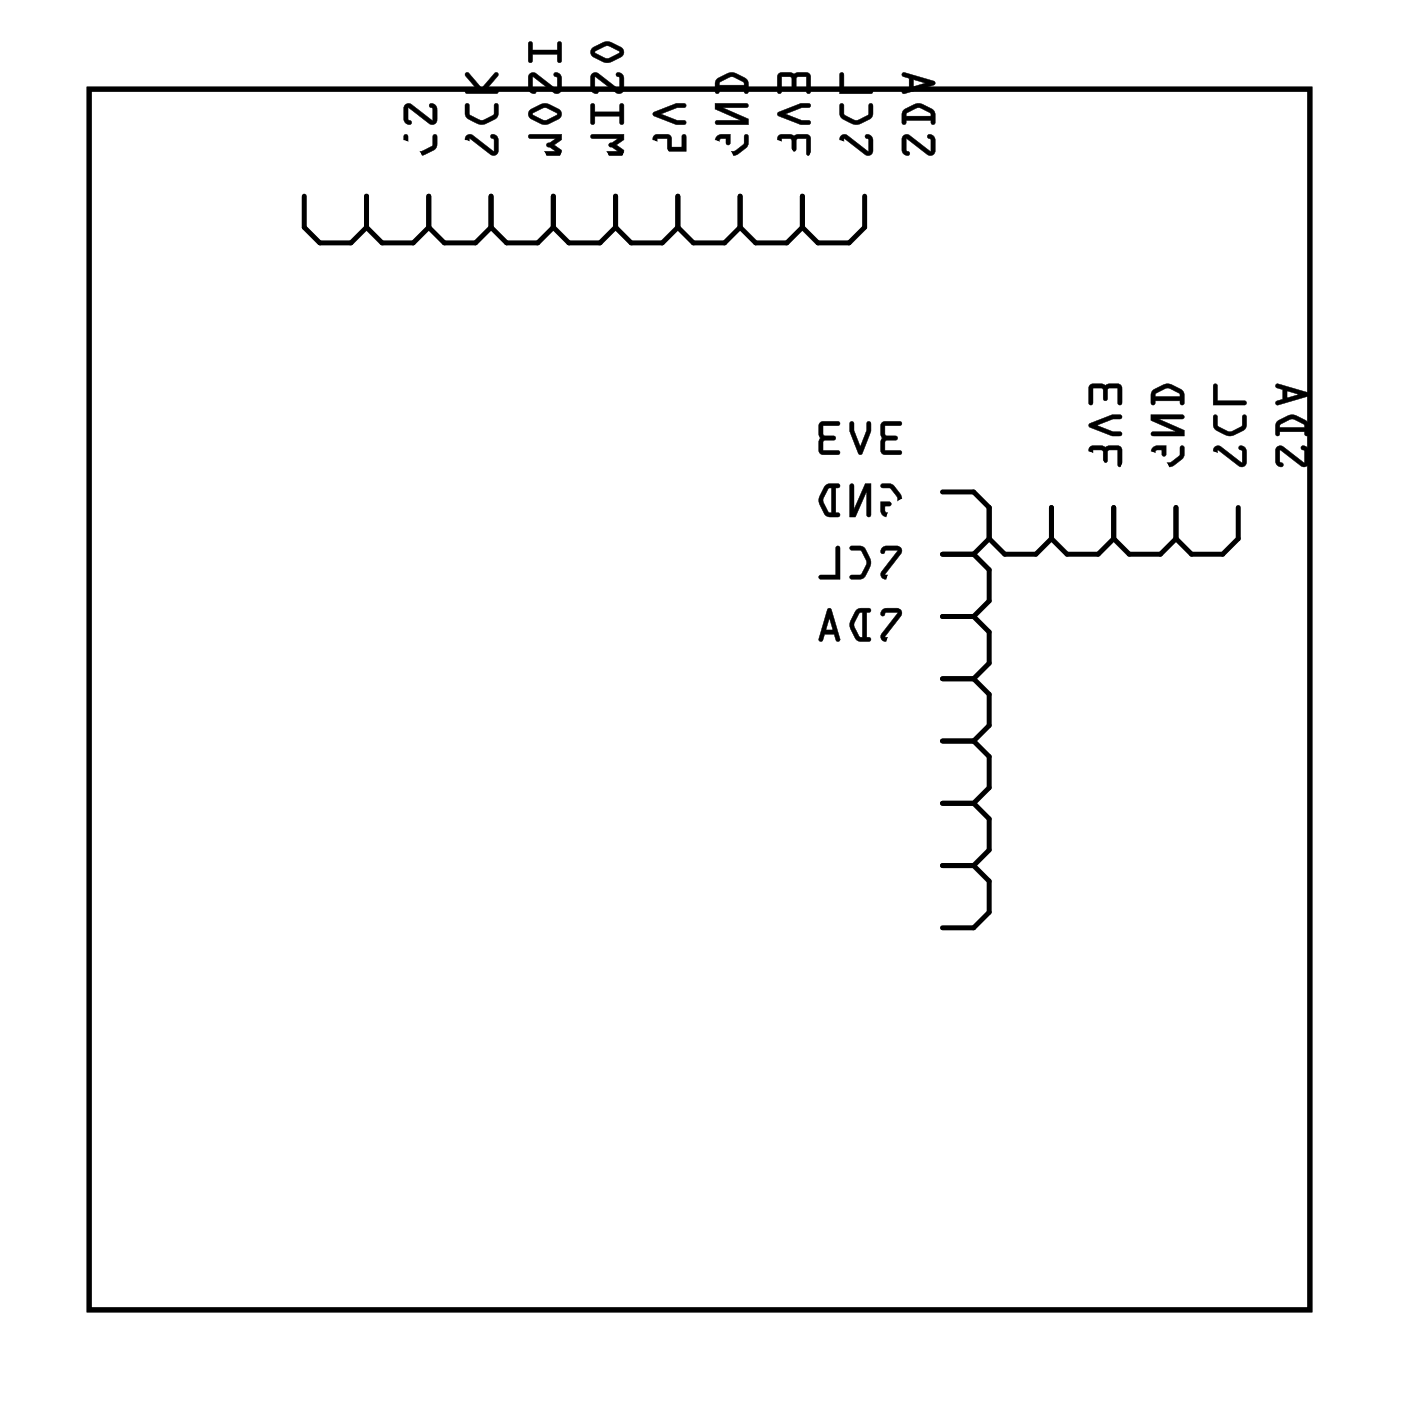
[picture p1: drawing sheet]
<svg xmlns="http://www.w3.org/2000/svg" width="57mm" height="57mm" viewBox="0 0 57 57" stroke-linecap="round" stroke-linejoin="round" font-family="sans-serif">
<g fill="none" stroke="#000" stroke-width=".2">
<path d="M3.6 3.6h49.8v49.8h-49.8zM12.4 8v1.3l.6 .6h1.3l.7-.6M15 8v1.3M15 9.3l.6 .6h1.3l.6-.6M17.5 9.3l.6 .6h1.3l.6-.6M17.5 8v1.3M20 9.3l.7 .6h1.2l.7-.6M20 8v1.3M22.6 8v1.3M22.6 9.3l.6 .6h1.3l.6-.6M25.1 9.3l.6 .6h1.3l.7-.6M25.1 8v1.3"/>
<path d="M27.7 9.3l.6 .6h1.3l.6-.6M27.7 8v1.3M30.2 9.3l.6 .6h1.3l.6-.6M30.2 8v1.3M32.7 8v1.3M35.3 8v1.3l-.7 .6h-1.2l-.7-.6M38.4 22.6h1.3M38.4 20.1h1.3l.7 .6v1.3M38.4 25.1h1.3M38.4 27.7h1.3M38.4 30.2h1.3M38.4 32.8h1.3"/>
<path d="M38.4 35.3h1.3M39.7 27.7l.7 .6v1.3l-.7 .6M39.7 22.6l.7 .6v1.3l-.7 .6M39.7 25.1l.7 .7v1.3l-.7 .6M39.7 30.2l.7 .7v1.2l-.7 .7M39.7 32.8l.7 .6v1.3l-.7 .6M39.7 35.3l.7 .6v1.3l-.7 .6h-1.3M40.4 22l-.7 .6M40.4 22l.6 .6h1.3l.6-.6M42.9 20.7v1.3M42.9 22l.6 .6h1.3l.6-.6M45.4 22l.7 .6h1.2l.7-.6"/>
<path d="M45.4 20.7v1.3M48 20.7v1.3M50.5 20.7v1.3l-.6 .6h-1.3l-.6-.6"/>
</g>
<g fill="#000">
<path d="M16.5 5.5v.1a.6 .6 0 0 0 .6 .7h.2l.4-.2 .1-.6h-.1l-.1 .4-.5 .3-.4-.3-.1-.4zM16.5 4.3v.5l.1 .3 .2-.1-.2-.1 .1-.5 .9 .7 .2-.1v-.5l-.1-.3-.2 .1 .1 .1v.5l-.9-.7z"/>
<path d="M16.5 5.5v.5l.6 .4 .6-.3 .1-.5a.1 .1 0 0 0-.1-.1 .1 .1 0 0 0-.1 .1v.3l-.5 .3-.4-.3-.1-.4zM16.5 5.5h.1l.1 .4 .4 .3 .5-.3 .1-.4h.1v.5l-.5 .3a.83 .83 0 0 1-.8-.3zM16.5 4.3v.6l.2 .2a.13 .13 0 0 0 .1-.1 .13 .13 0 0 0-.1-.1v-.5l.8 .7a.21 .21 0 0 0 .2 0 .21 .21 0 0 0 .1-.2v-.5l-.2-.2a.13 .13 0 0 0-.1 .2 .13 .13 0 0 0 .1 .1v.4l-.8-.6zM16.5 4.3l.2-.1 .9 .7 .1-.4-.2-.2 .2-.1 .1 .2v.5a.2 .2 0 0 1-.3 .1l-.8-.6-.1 .5 .2 .1h-.3v-.2z"/>
<path d="M19 5.5v.6l.1 .2h.2l-.2-.2 .1-.4 .9 .6 .2-.1v-.5l-.1-.2-.2 .1 .2 .1-.1 .5-.9-.7zM19 4.2v.1a.6 .6 0 0 0 .6 .8l.2-.1 .4-.2 .1-.5h-.1l-.1 .4-.4 .2-.5-.2-.1-.4zM19 3v.1l.5 .5-.5 .1v.1h1.3v-.1l-.5-.1 .5-.5v-.1l-.6 .6-.6-.6z"/>
<path d="M19 5.5v.7l.2 .2a.13 .13 0 0 0 .1-.2 .13 .13 0 0 0-.1-.1v-.4l.8 .6a.21 .21 0 0 0 .2 0 .21 .21 0 0 0 .1-.2v-.5l-.2-.1a.13 .13 0 0 0-.1 .1 .13 .13 0 0 0 .1 .1v.5l-.8-.7zM19 5.5h.2l.9 .7 .1-.5-.2-.1 .2-.1 .1 .1v.5a.2 .2 0 0 1-.3 .2l-.8-.7-.1 .5 .2 .2h-.3v-.2zM19 4.2v.6l.7 .3 .5-.3 .1-.5a.1 .1 0 0 0-.1-.1 .1 .1 0 0 0-.1 .1v.4l-.4 .2-.5-.2-.1-.4zM19 4.2l.1 .1 .1 .4 .5 .2 .4-.2 .1-.4 .1-.1v.6l-.5 .2a.83 .83 0 0 1-.8-.3zM19 3v.1l.5 .5h-.4a.1 .1 0 0 0-.1 .1 .1 .1 0 0 0 .1 .1h1.1a.1 .1 0 0 0 .1-.1 .1 .1 0 0 0-.1-.1h-.4l.5-.5a.09 .09 0 0 0 0-.1 .09 .09 0 0 0-.1 0l-.5 .6-.6-.6zM19 3h.1l.6 .6 .6-.6v.1l-.5 .6h.5v.1h-1.3v-.1h.5l-.5-.6z"/>
<path d="M21.6 5.5v.2h1.1l-.3 .1a.1 .1 0 0 0-.1 .1 .1 .1 0 0 0 .1 .1l.3 .2h-1.1v.1h1.3v-.2l-.3-.2 .3-.2v-.2zM21.6 4.5l-.1 .2 .1 .1 .5 .3 .7-.2a.25 .25 0 0 0 0-.5l-.6-.2zM21.7 4.6l.5-.2 .5 .3-.5 .2zM21.6 3l-.1 .6 .2 .2 .2-.1-.2-.1v-.5l.9 .7 .3-.1v-.5l-.1-.2h-.2l.1 .2v.4l-.9-.6zM21.6 1.7v.9l.1-.1v-.3h1v.3h.2v-.8h-.2v.3h-1v-.3z"/>
<path d="M21.6 5.5l-.1 .1 .1 .1h1.1l-.3 .1a.1 .1 0 0 0-.1 .1 .1 .1 0 0 0 .1 .1l.3 .2h-1.1a.1 .1 0 0 0-.1 .1 .1 .1 0 0 0 .1 .1h1.3v-.3l-.3-.2 .3-.2v-.2zM21.6 5.5h1.3v.2l-.3 .2 .3 .2v.2h-1.3v-.1h1.1l-.4-.3 .4-.3h-1.1zM21.6 4.5l-.1 .2 .1 .1 .5 .3h.2l.5-.2a.25 .25 0 0 0 0-.5l-.6-.2zM21.6 4.5l.6-.3 .6 .2a.25 .25 0 0 1 0 .5l-.6 .2-.5-.2a.23 .23 0 0 1-.1-.4zM21.8 4.6l.4-.2 .5 .3-.5 .2-.4-.2zM21.7 4.6l.1 .1 .4 .2 .5-.2-.5-.3zM21.6 3v.7l.2 .1a.13 .13 0 0 0 .1-.1 .13 .13 0 0 0-.2-.1v-.5l.9 .7a.21 .21 0 0 0 .2 0 .21 .21 0 0 0 .1-.2v-.5l-.2-.2a.13 .13 0 0 0-.1 .2 .13 .13 0 0 0 .1 .1v.4l-.8-.6zM21.6 3h.2l.9 .7v-.5l-.1-.2h.2l.1 .1v.5a.2 .2 0 0 1-.3 .2l-.8-.7-.1 .5 .2 .2-.3-.1v-.1zM21.6 1.7l-.1 .8a.1 .1 0 0 0 .1 .1 .1 .1 0 0 0 .1-.1v-.3h1v.3a.1 .1 0 0 0 .1 .1 .1 .1 0 0 0 .1-.1v-.7a.1 .1 0 0 0-.1-.1 .1 .1 0 0 0-.1 .1v.2h-1v-.3zM21.6 1.7l.1 .1v.2h1v-.2l.2-.1v.8h-.2v-.3h-1v.3h-.1z"/>
<path d="M24.1 5.5l.1 .2h1l-.2 .1a.11 .11 0 0 0-.2 .1 .11 .11 0 0 0 .2 .1l.2 .2h-1l-.1 .1h1.4v-.2l-.4-.2 .4-.2v-.2zM24.1 4.2v.9l.2-.1v-.3h1v.3h.1v-.8l-.1 .1v.3h-1v-.3zM24.1 3v.6l.1 .2 .2-.1-.1-.1v-.5l.9 .7 .2-.1 .1-.5-.2-.2h-.2l.2 .2v.4l-.9-.6zM24.2 2l-.1 .1 .1 .2 .5 .3 .6-.3a.23 .23 0 0 0 0-.4l-.5-.2zM24.3 2.1l.5-.2 .5 .2-.5 .3z"/>
<path d="M24.1 5.5v.1l.1 .1h1l-.2 .1a.11 .11 0 0 0-.2 .1 .11 .11 0 0 0 .2 .1l.2 .2h-1a.1 .1 0 0 0-.1 .1 .1 .1 0 0 0 .1 .1h1.3v-.3l-.4-.2 .4-.2v-.2zM24.1 5.5h1.4v.2l-.4 .2 .4 .2v.2h-1.4v-.1h.1h1l-.4-.3 .4-.3h-1zM24.1 4.2v.8a.1 .1 0 0 0 .1 .1 .1 .1 0 0 0 .1-.1v-.3h1v.3a.1 .1 0 0 0 .1 .1 .1 .1 0 0 0 .1-.1v-.7a.1 .1 0 0 0-.1-.1 .1 .1 0 0 0-.1 .1v.3h-1v-.3zM24.1 4.2l.2 .1v.3h1v-.3l.1-.1v.8h-.1v-.3h-1v.3l-.2 .1zM24.1 3v.7l.2 .1a.13 .13 0 0 0 .1-.1 .13 .13 0 0 0-.1-.1v-.5l.8 .7a.21 .21 0 0 0 .2 0 .21 .21 0 0 0 .2-.2l-.1-.5-.2-.2a.13 .13 0 0 0-.1 .2 .13 .13 0 0 0 .2 .1l-.1 .4-.8-.6zM24.2 3h.2l.9 .7v-.5l-.2-.2h.2l.1 .1v.5a.2 .2 0 0 1-.3 .2l-.8-.7v.5l.1 .2-.2-.1-.1-.1zM24.2 2l-.1 .1 .1 .2 .5 .3h.2l.4-.3a.24 .24 0 0 0 0-.4l-.5-.2zM24.2 2l.6-.3 .5 .2a.24 .24 0 0 1 0 .4l-.5 .3-.6-.3a.23 .23 0 0 1 0-.3zM24.3 2.1l.5-.2 .5 .2-.5 .3-.5-.2zM24.3 2.1v.1l.5 .2 .5-.3-.5-.2z"/>
<path d="M26.7 5.5l-.1 .6a.15 .15 0 0 0 .1 .2 .15 .15 0 0 0 .2-.1l-.1-.5h.4v.5h.8v-.7h-.2v.5h-.4v-.4l-.1-.1zM26.6 4.6l.1 .1 .9 .4 .4-.1-.1-.1h-.3l-.6-.2 .6-.3h.3v-.2h-.3z"/>
<path d="M26.7 5.5l-.1 .6 .1 .2a.1 .1 0 0 0 .1 .1 .11 .11 0 0 0 .1-.2l-.1-.5h.4v.5h.8v-.6a.1 .1 0 0 0-.1-.1 .1 .1 0 0 0-.1 .1v.4h-.4v-.4l-.1-.1zM26.7 5.5h.6l.1 .1v.4h.4v-.5h.1l.1 .7h-.8v-.6h-.4l.1 .7h-.2l-.1-.2zM26.6 4.6l.1 .1 .9 .4h.3a.1 .1 0 0 0 .1-.1 .1 .1 0 0 0-.1-.1h-.3l-.6-.2 .6-.3h.3a.1 .1 0 0 0 .1-.1 .1 .1 0 0 0-.1-.1h-.3zM26.7 4.6l.9-.4h.3v.2h-.3l-.7 .3 .7 .2h.3l.1 .1-.4 .1-.9-.4z"/>
<path d="M29.2 5.6v.1v.5l.2 .1a.92 .92 0 0 0 1.1-.5v-.3h-.1l-.1 .4-.3 .2-.6 .1v-.5h.2v.2h.1l.1-.4zM29.2 4.2v.3l1 .4h-.9l-.1 .1v.1h1.3v-.2l-1-.5h.9l.1-.1v-.1zM29.3 3.2l-.1 .5 .1 .1v-.1h1.1v.1h.1v-.5a.8 .8 0 0 0-1.2-.1zM29.4 3.4l.4-.3 .5 .2 .1 .2h-1.1z"/>
<path d="M29.2 5.6v.1v.5l.2 .2 .7-.1 .4-.4v-.3a.1 .1 0 0 0-.1-.1 .1 .1 0 0 0-.1 .1v.3l-.3 .3-.6-.1v-.4h.2v.1a.1 .1 0 0 0 .1 .1 .1 .1 0 0 0 .1-.1v-.3zM29.3 5.6l.5-.1-.1 .4h-.1v-.3l-.2 .1-.1 .4 .1 .1h.5l.5-.3v-.4h.1v.3l-.1 .2a.9 .9 0 0 1-1.2 .2zM29.2 4.2v.3l1 .4h-.9a.1 .1 0 0 0-.1 .1 .1 .1 0 0 0 .1 .1h1.2v-.3l-1-.4h.9a.1 .1 0 0 0 .1-.1 .1 .1 0 0 0-.1-.1zM29.2 4.2h1.3v.1l-.1 .1h-.9l1 .5v.2h-1.3v-.1l.1-.1h.9l-1-.4zM29.3 3.2l-.1 .5a.1 .1 0 0 0 .1 .1 .1 .1 0 0 0 .1-.1h-.1h1.1h-.1a.1 .1 0 0 0 .1 .1 .1 .1 0 0 0 .1-.1v-.4l-.5-.3h-.2zM29.3 3.2l.4-.2h.3l.5 .3v.5h-.1v-.2h-1.1v.2h-.1v-.4zM29.4 3.4l.4-.3 .5 .2 .1 .2h-1.1zM29.4 3.4l-.1 .1h1.1l-.1-.2-.4-.2z"/>
<path d="M31.8 5.5v.8h.1v-.6h.4v.4l.1 .1 .1-.1v-.4h.4v.6h.2v-.6l-.1-.2zM31.7 4.6l.1 .1 .9 .4 .4-.1-.1-.1h-.3l-.7-.2 .7-.3h.3v-.2h-.3zM31.8 3v.8l.1-.1v-.6l.4 .1v.4l.1 .1 .1-.1v-.4l.4-.1v.7h.2v-.7l-.1-.1z"/>
<path d="M31.8 5.5l-.1 .8a.1 .1 0 0 0 .1 .1 .1 .1 0 0 0 .1-.1v-.6h.4v.4a.1 .1 0 0 0 .1 .1 .1 .1 0 0 0 .1-.1v-.4h.4v.6a.1 .1 0 0 0 .1 .1 .1 .1 0 0 0 .1-.1v-.6l-.1-.2zM31.8 5.5h1.2l.1 .2v.6h-.2v-.7l-.4 .1v.4l-.1 .1-.1-.1v-.4l-.4-.1v.7h-.1zM31.7 4.6l.1 .1 .9 .4h.3a.1 .1 0 0 0 .1-.1 .1 .1 0 0 0-.1-.1h-.3l-.7-.2 .7-.3h.3a.1 .1 0 0 0 .1-.1 .1 .1 0 0 0-.1-.1h-.3zM31.8 4.6l.9-.4h.3v.2h-.3l-.7 .3 .7 .2h.3l.1 .1-.4 .1-.9-.4zM31.8 3l-.1 .7a.1 .1 0 0 0 .1 .1 .1 .1 0 0 0 .1-.1v-.6l.4 .1v.4a.1 .1 0 0 0 .1 .1 .1 .1 0 0 0 .1-.1v-.4l.4-.1v.6a.1 .1 0 0 0 .1 .1 .1 .1 0 0 0 .1-.1v-.6l-.1-.1zM31.8 3h1.2l.1 .1v.7h-.2v-.7l-.4 .1v.4h-.1h-.1v-.4l-.4-.1v.6l-.1 .1z"/>
<path d="M34.3 5.5l-.1 .6 .2 .2h.2l-.2-.2v-.4l.9 .6 .3-.1v-.5l-.1-.2-.2 .1 .1 .1v.5l-.9-.7zM34.3 4.2l-.1 .1a.6 .6 0 0 0 .6 .8l.3-.1 .4-.2 .1-.5h-.2v.4l-.5 .2-.5-.2v-.4zM34.3 3l-.1 .8h1.4l-.1-.2h-1.1v-.6z"/>
<path d="M34.3 5.5v.7l.2 .2a.13 .13 0 0 0 .1-.2 .13 .13 0 0 0-.2-.1v-.4l.9 .6a.21 .21 0 0 0 .2 0 .21 .21 0 0 0 .1-.1v-.6l-.2-.1a.13 .13 0 0 0-.1 .1 .13 .13 0 0 0 .1 .1v.5l-.8-.7zM34.3 5.5h.2l.9 .7v-.5l-.1-.1 .2-.1 .1 .1v.6a.2 .2 0 0 1-.3 .1l-.8-.7-.1 .5 .2 .2h-.3v-.2zM34.3 4.2v.6l.6 .3 .6-.3 .1-.5a.1 .1 0 0 0-.1-.1 .1 .1 0 0 0-.1 .1v.4l-.5 .2-.5-.2v-.4zM34.3 4.2l.1 .1v.4l.5 .2 .5-.2v-.4l.2-.1v.6l-.5 .2a.83 .83 0 0 1-.8-.3zM34.3 3l-.1 .8h1.3a.1 .1 0 0 0 .1-.1 .1 .1 0 0 0-.1-.1h-1.1v-.6zM34.3 3h.1v.7h1.1l.1 .1h-1.4z"/>
<path d="M36 17.2l-.1 1.2 .2 .2 .6-.1v-.1h-.6v-.4h.5v-.1v-.1h-.5v-.4h.6l.1-.2zM34.7 17.2v.4l.3 .9h.1l.4-.9v-.4h-.1v.4l-.3 .6-.3-.6v-.4zM33.5 17.2l-.1 1.2 .2 .2 .6-.1v-.1h-.6v-.4h.4l.1-.1-.1-.1h-.4v-.4h.6l.1-.2z"/>
<path d="M36 17.2l-.1 1.2 .2 .2h.6a.1 .1 0 0 0 .1-.1 .1 .1 0 0 0-.1-.1h-.6v-.4h.4a.1 .1 0 0 0 .1-.1 .1 .1 0 0 0-.1-.1l-.4-.1v-.3h.6a.1 .1 0 0 0 .1-.1 .1 .1 0 0 0-.1-.1zM36 17.2h.8l-.1 .2h-.6v.4h.5v.1l-.5 .1v.4h.6v.1h-.6l-.2-.1zM34.7 17.2v.4l.4 1 .4-1v-.3a.1 .1 0 0 0-.1-.1 .1 .1 0 0 0-.1 .1l.1 .3-.3 .6-.3-.6v-.4zM34.7 17.2h.1v.4l.3 .6 .3-.6v-.4h.1v.4l-.4 .9h-.1l-.3-.9zM33.4 17.2v1.2l.2 .2h.6a.1 .1 0 0 0 .1-.1 .1 .1 0 0 0-.1-.1h-.6v-.4h.4a.1 .1 0 0 0 .1-.1 .1 .1 0 0 0-.1-.1l-.4-.1v-.3h.6a.1 .1 0 0 0 .1-.1 .1 .1 0 0 0-.1-.1zM33.5 17.2h.8l-.1 .2h-.6v.4h.4l.1 .1h-.1l-.4 .1v.4h.6v.1h-.6l-.2-.1z"/>
<path d="M36.8 5.5v.6l.1 .2h.2l-.1-.2v-.4l.9 .6 .2-.1 .1-.5-.2-.2-.2 .1 .2 .1v.5l-.9-.7zM36.9 4.5l-.1 .5 .1 .1 .1-.2h1v.2h.1v-.6a.8 .8 0 0 0-1.2-.1zM37 4.6l.5-.2 .4 .2 .1 .1h-1zM36.8 3v.1l.3 .1v.4l-.3 .1v.1l1.3-.4v-.1zM37.3 3.2l.4 .2-.4 .1z"/>
<path d="M36.8 5.5v.7l.2 .2a.13 .13 0 0 0 .1-.2 .13 .13 0 0 0-.1-.1v-.4l.8 .6a.21 .21 0 0 0 .2 0 .21 .21 0 0 0 .2-.1l-.1-.6-.2-.1a.13 .13 0 0 0-.1 .1 .13 .13 0 0 0 .2 .1l-.1 .5-.8-.7zM36.9 5.5h.2l.9 .7v-.5l-.2-.1 .2-.1 .1 .1v.6a.2 .2 0 0 1-.3 .1l-.8-.7v.5l.1 .2h-.2l-.1-.2zM36.9 4.5l-.1 .5a.1 .1 0 0 0 .1 .1 .1 .1 0 0 0 .1-.1v-.1h1v.1a.1 .1 0 0 0 .1 .1 .1 .1 0 0 0 .1-.1l-.1-.5-.4-.2-.3-.1zM36.9 4.5l.4-.2h.3l.5 .2v.5l-.1 .1v-.2h-1v.1l-.2 .1v-.4zM37 4.6l.5-.2 .4 .2 .1 .1h-1zM37 4.6v.1h1l-.1-.1-.4-.2zM36.8 3v.1l.3 .1v.4l-.3 .1v.1l1.4-.4-.1-.1zM36.8 3l1.3 .3v.1l-1.2 .4-.1-.1 .3-.1v-.4l-.2-.1zM37.3 3.2l.4 .2-.4 .1zM37.3 3.2v.3l.5-.1z"/>
<path d="M44.5 18.2v.8h.1v-.6h.4v.4l.1 .1 .1-.1v-.4h.4v.6h.2v-.6l-.1-.2zM44.4 17.3l.1 .1 .9 .4 .4-.1-.1-.1h-.3l-.7-.2 .7-.3h.3v-.2h-.3zM44.5 15.7v.8l.1-.1v-.6l.4 .1v.4l.1 .1 .1-.1v-.4l.4-.1v.7h.2v-.7l-.1-.1z"/>
<path d="M44.5 18.2l-.1 .8a.1 .1 0 0 0 .1 .1 .1 .1 0 0 0 .1-.1v-.6h.4v.4a.1 .1 0 0 0 .1 .1 .1 .1 0 0 0 .1-.1v-.4h.4v.6a.1 .1 0 0 0 .1 .1 .1 .1 0 0 0 .1-.1v-.6l-.1-.2zM44.5 18.2h1.2l.1 .2v.6h-.2v-.7l-.4 .1v.4l-.1 .1-.1-.1v-.4l-.4-.1v.7h-.1zM44.4 17.3l.1 .1 .9 .4h.3a.1 .1 0 0 0 .1-.1 .1 .1 0 0 0-.1-.1h-.3l-.7-.2 .7-.3h.3a.1 .1 0 0 0 .1-.1 .1 .1 0 0 0-.1-.1h-.3zM44.5 17.3l.9-.4h.3v.2h-.3l-.7 .3 .7 .2h.3l.1 .1-.4 .1-.9-.4zM44.5 15.7l-.1 .7a.1 .1 0 0 0 .1 .1 .1 .1 0 0 0 .1-.1v-.6l.4 .1v.4a.1 .1 0 0 0 .1 .1 .1 .1 0 0 0 .1-.1v-.4l.4-.1v.6a.1 .1 0 0 0 .1 .1 .1 .1 0 0 0 .1-.1v-.6l-.1-.1zM44.5 15.7h1.2l.1 .1v.7h-.2v-.7l-.4 .1v.4h-.1h-.1v-.4l-.4-.1v.6l-.1 .1z"/>
<path d="M47 18.3l-.1 .1 .1 .5 .2 .1a.92 .92 0 0 0 1.1-.5v-.3h-.1l-.1 .4-.3 .2-.6 .1-.1-.5h.3v.2h.1l.1-.4zM46.9 16.9v.3l1.1 .4h-1v.1v.1h1.3v-.2l-1-.5h.9l.1-.1v-.1zM47 15.9l-.1 .5 .1 .1 .1-.1h1l.1 .1h.1v-.5a.8 .8 0 0 0-1.2-.1zM47.1 16.1l.5-.3 .5 .2v.2h-1z"/>
<path d="M47 18.3l-.1 .1 .1 .5 .2 .2 .7-.1 .4-.4v-.3a.1 .1 0 0 0-.1-.1 .1 .1 0 0 0-.1 .1v.3l-.4 .3-.5-.1v-.4h.2v.1a.1 .1 0 0 0 .1 .1 .1 .1 0 0 0 .1-.1v-.3zM47 18.3l.6-.1-.1 .4h-.1v-.3l-.3 .1v.4l.1 .1h.5l.4-.3v-.4h.2v.3l-.1 .2a.9 .9 0 0 1-1.2 .2zM46.9 16.9v.3l1.1 .4h-1a.1 .1 0 0 0-.1 .1 .1 .1 0 0 0 .1 .1h1.3v-.3l-1-.4h.9a.1 .1 0 0 0 .1-.1 .1 .1 0 0 0-.1-.1zM46.9 16.9h1.4v.1l-.1 .1h-.9l1 .5v.2h-1.3v-.1v-.1h1l-1.1-.4zM47 15.9l-.1 .5a.1 .1 0 0 0 .1 .1 .1 .1 0 0 0 .1-.1h1a.1 .1 0 0 0 .1 .1 .1 .1 0 0 0 .1-.1v-.4l-.5-.3h-.3zM47 15.9l.4-.2h.4l.5 .3v.5h-.1l-.1-.2h-1v.2h-.1v-.4zM47.1 16.1l.5-.3 .5 .2v.2h-1zM47.1 16.1v.1h1v-.2l-.4-.2z"/>
<path d="M49.5 18.2v.6l.1 .2h.2l-.1-.2v-.4l.9 .6 .2-.1 .1-.5-.2-.2-.2 .1 .2 .1v.5l-.9-.7zM49.5 16.9v.1a.6 .6 0 0 0 .6 .8l.2-.1 .5-.2v-.5h-.1v.4l-.5 .2-.5-.2v-.4zM49.5 15.7v.8h1.3v-.2h-1.1v-.6z"/>
<path d="M49.5 18.2v.7l.2 .2a.13 .13 0 0 0 .1-.2 .13 .13 0 0 0-.1-.1v-.4l.8 .6a.21 .21 0 0 0 .2 0 .21 .21 0 0 0 .2-.1l-.1-.6-.2-.1a.13 .13 0 0 0-.1 .1 .13 .13 0 0 0 .2 .1l-.1 .5-.8-.7zM49.6 18.2h.2l.9 .7v-.5l-.2-.1 .2-.1 .1 .1v.6a.2 .2 0 0 1-.3 .1l-.8-.7v.5l.1 .2h-.2l-.1-.2zM49.5 16.9v.6l.7 .3 .6-.3 .1-.5a.1 .1 0 0 0-.1-.1 .1 .1 0 0 0-.1 .1v.4l-.5 .2-.5-.2v-.4zM49.5 16.9l.2 .1v.4l.5 .2 .5-.2v-.4l.1-.1v.6l-.5 .2a.83 .83 0 0 1-.8-.3zM49.5 15.7v.8h1.3a.1 .1 0 0 0 .1-.1 .1 .1 0 0 0-.1-.1h-1.1v-.6zM49.5 15.7h.2v.7h1.1v.1h-1.3z"/>
<path d="M52.1 18.2l-.1 .6 .2 .2h.2l-.2-.2v-.4l.9 .6 .3-.1v-.5l-.2-.2-.1 .1 .1 .1v.5l-.9-.7zM52.1 17.2l-.1 .5 .1 .1 .1-.2h1v.2h.1v-.6a.8 .8 0 0 0-1.1-.1zM52.2 17.3l.5-.2 .5 .2v.1h-1zM52.1 15.7v.1l.2 .1v.4l-.2 .1v.1l1.3-.4-.1-.1zM52.5 15.9l.5 .2-.5 .1z"/>
<path d="M52.1 18.2l-.1 .7 .3 .2a.13 .13 0 0 0 0-.2 .13 .13 0 0 0-.1-.1v-.4l.9 .6a.21 .21 0 0 0 .2 0 .21 .21 0 0 0 .1-.1v-.6l-.2-.1a.13 .13 0 0 0-.1 .1 .13 .13 0 0 0 .1 .1v.5l-.8-.7zM52.1 18.2h.2l.9 .7v-.5l-.1-.1 .1-.1 .2 .1v.6a.2 .2 0 0 1-.3 .1l-.9-.7v.5l.1 .2h-.2l-.1-.2zM52.1 17.2l-.1 .5a.1 .1 0 0 0 .1 .1 .1 .1 0 0 0 .1-.1v-.1h1v.1a.1 .1 0 0 0 .1 .1 .1 .1 0 0 0 .1-.1v-.5l-.5-.2-.3-.1zM52.1 17.2l.4-.2h.4l.4 .2 .1 .5-.2 .1v-.2h-1v.1l-.1 .1-.1-.4zM52.2 17.3l.5-.2 .5 .2v.1h-1zM52.2 17.3v.1h1v-.1l-.4-.2zM52 15.7l.1 .1 .2 .1v.4l-.3 .1 .1 .1 1.3-.4-.1-.1zM52.1 15.7l1.2 .3 .1 .1-1.3 .4v-.1l.2-.1v-.4l-.2-.1zM52.5 15.9l.5 .2-.5 .1zM52.5 15.9v.3l.5-.1z"/>
<path d="M3.6 3.6v49.8h49.8v-49.8zM3.6 3.6h49.8v49.8h-49.8z"/>
<path d="M36 24.9l-.1 .1 .1 .1 .2-.1h.4l-.6 .8-.1 .2 .2 .2h.5l.2-.2-.1-.1-.1 .1h-.5l.7-.9v-.2l-.2-.1zM34.9 24.9a.81 .81 0 0 0 0 1.2l.5 .1 .1-.1-.1-.1v-1h.1v-.1l-.4-.1zM35.1 25h.1v1l-.2-.1-.2-.4zM33.8 24.8l-.4 1.3 .1 .1 .1-.3h.4l.1 .2 .1 .1 .1-.1-.4-1.2zM33.8 25.2l.2 .5h-.3z"/>
<path d="M36 22.3l-.1 .2 .1 .1 .2-.2 .4 .1-.6 .8-.1 .2 .2 .1h.5l.2-.1-.1-.2-.1 .2-.5-.1 .7-.8v-.2l-.2-.1zM34.7 22.3v.1l.4 .1 .3 .4-.3 .5-.4 .1v.1a.6 .6 0 0 0 .8-.6v-.2l-.2-.4-.2-.1zM34.1 22.3v1.2h-.6v.1h.8v-1.2z"/>
<path d="M35.9 19.8l.1 .1h.3l.3 .5v.4l-.1 .1h-.4v-.3h.2v-.1h-.4l.1 .5 .2 .1h.4l.2-.3a.92 .92 0 0 0-.5-1.1zM34.7 19.8v1.3h.2l.5-1.1v1l.1 .1v-1.4h-.2l-.5 1.1v-1zM33.7 19.8a.81 .81 0 0 0 0 1.2l.5 .1 .1-.1-.2-.1v-1h.1l.1-.1-.4-.1zM33.8 19.9h.1v1h-.1l-.2-.5z"/>
<path d="M36 24.9l-.1 .1a.13 .13 0 0 0 .2 .1 .13 .13 0 0 0 .1-.1h.4l-.6 .8v.3l.6 .1 .2-.3a.13 .13 0 0 0-.1 0 .13 .13 0 0 0-.1 .1h-.5l.7-.9a.21 .21 0 0 0 0-.2 .21 .21 0 0 0-.2-.1zM36 24.9l.6-.1a.2 .2 0 0 1 .2 .3l-.7 .9h.5l.1-.1 .1 .1-.2 .1-.5 .1a.19 .19 0 0 1-.1-.1 .19 .19 0 0 1 0-.2l.6-.9h-.4l-.2 .1zM34.9 24.9l-.2 .5v.3l.3 .4 .4 .1a.1 .1 0 0 0 .1-.1 .1 .1 0 0 0-.1-.1v-1a.1 .1 0 0 0 .1-.1 .1 .1 0 0 0-.1-.1zM34.9 24.9l.2-.1 .4 .1v.1h-.2v1h.2v.2l-.5-.1-.3-.4v-.4zM35.1 25h.1v1l-.2-.1-.2-.4zM35.1 25l-.3 .5 .2 .4 .2 .1v-1zM33.8 24.8l-.4 1.3 .1 .1 .1-.3h.4l.1 .2 .1 .1 .1-.1-.4-1.2zM33.8 24.9h.1l.4 1.2-.1 .1-.1-.1-.1-.2h-.4l-.1 .2h-.1zM33.8 25.2l.2 .5h-.3zM33.8 25.2l-.1 .5h.3z"/>
<path d="M36 22.3l-.1 .2a.13 .13 0 0 0 .2 .1 .13 .13 0 0 0 .1-.1h.4l-.6 .8v.3h.6l.2-.2a.13 .13 0 0 0-.1-.1 .13 .13 0 0 0-.1 .1h-.5l.7-.8a.21 .21 0 0 0 0-.2 .21 .21 0 0 0-.2-.1zM36 22.3h.6a.2 .2 0 0 1 .2 .3l-.7 .8 .5 .1 .1-.2 .1 .2-.2 .1h-.5a.19 .19 0 0 1-.1-.1 .19 .19 0 0 1 0-.2l.6-.8-.4-.1-.2 .2zM34.7 22.3v.1l.4 .1 .2 .4-.2 .5h-.4a.1 .1 0 0 0 0 .1 .1 .1 0 0 0 0 .1l.6-.1 .2-.6-.3-.6zM34.7 22.3h.5l.3 .5a.83 .83 0 0 1-.4 .8h-.4v-.1l.4-.1 .2-.3v-.3l-.2-.3-.4-.1zM34.1 22.3v1.2l-.6-.1a.1 .1 0 0 0-.1 .1 .1 .1 0 0 0 .1 .1h.8v-1.2zM34.1 22.3l.2 .1v1.2h-.8v-.1h.6z"/>
<path d="M35.9 19.7v.2h.4l.3 .3v.7h-.5v-.3l.2 .1a.1 .1 0 0 0 .1-.1 .1 .1 0 0 0-.1-.1h-.4l.1 .5 .2 .1 .5-.1 .1-.2-.1-.7-.3-.4zM36 19.8l.3-.1 .2 .1a.9 .9 0 0 1 .1 1.3h-.5l-.2-.2v-.4h.4v.1h-.2l.1 .3h.3l.1-.1v-.6l-.3-.3h-.3zM34.7 19.7v1.4h.2l.5-1.1-.1 1a.1 .1 0 0 0 .1 .1 .1 .1 0 0 0 .1-.1v-1.3h-.2l-.5 1.1v-1zM34.7 19.8h.1v1l.5-1.1h.2v1.4l-.1-.1-.1-1-.4 1.1h-.2zM33.7 19.8l-.3 .5v.3l.3 .5h.5a.1 .1 0 0 0 .1-.1 .1 .1 0 0 0-.1-.1h-.1v-1h.1a.1 .1 0 0 0 .1-.1 .1 .1 0 0 0-.1-.1zM33.7 19.8l.2-.1 .4 .1-.1 .1h-.1v1h.1v.2l-.5-.1-.3-.4v-.4zM33.8 19.9h.1v1h-.1l-.2-.5zM33.8 19.9l-.2 .5 .2 .5h.1v-1z"/>
</g>
<circle cx="13.7" cy="8.6" r=".75" fill="#fff"/>
<circle cx="13.7" cy="8.6" r=".75" fill="none" stroke="#fff" stroke-width=".64" stroke-linecap="butt"/>
<path d="M13 6.1l-.2 .3-.1 .4v1.8a.94 .94 0 0 0 1 1 .94 .94 0 0 0 .9-1v-1.8a.94 .94 0 0 0-.6-.9 .94 .94 0 0 0-1 .2zM13.1 8.6a.56 .56 0 0 1 1.1 0 .56 .56 0 0 1-1.1 0z" fill="#fff"/>
<g fill="none" stroke="#fff" stroke-width=".25">
<path d="M13 6.1a.94 .94 0 0 1 1-.2 .94 .94 0 0 1 .6 .9v1.8a.94 .94 0 0 1-.9 1 .94 .94 0 0 1-1-1v-1.8l.1-.4z"/>
<circle cx="13.7" cy="8.6" r=".56"/>
</g>
<circle cx="13.7" cy="8.6" r=".75" fill="#fff"/>
<circle cx="13.7" cy="8.6" r=".75" fill="none" stroke="#fff" stroke-width=".64" stroke-linecap="butt"/>
<path d="M13 6.1l-.2 .3-.1 .4v1.8a.94 .94 0 0 0 1 1 .94 .94 0 0 0 .9-1v-1.8a.94 .94 0 0 0-.6-.9 .94 .94 0 0 0-1 .2zM13.1 8.6a.56 .56 0 0 1 1.1 0 .56 .56 0 0 1-1.1 0z" fill="#fff"/>
<g fill="none" stroke="#fff" stroke-width=".25">
<path d="M13 6.1a.94 .94 0 0 1 1-.2 .94 .94 0 0 1 .6 .9v1.8a.94 .94 0 0 1-.9 1 .94 .94 0 0 1-1-1v-1.8l.1-.4z"/>
<circle cx="13.7" cy="8.6" r=".56"/>
</g>
<circle cx="16.2" cy="8.6" r=".75" fill="#fff"/>
<circle cx="16.2" cy="8.6" r=".75" fill="none" stroke="#fff" stroke-width=".64" stroke-linecap="butt"/>
<path d="M15.6 6.1l-.2 .3-.1 .4v1.8a.94 .94 0 0 0 .9 1 .94 .94 0 0 0 1-1v-1.8a.94 .94 0 0 0-.6-.9 .94 .94 0 0 0-1 .2zM15.7 8.6a.56 .56 0 0 1 1.1 0 .56 .56 0 0 1-1.1 0z" fill="#fff"/>
<g fill="none" stroke="#fff" stroke-width=".25">
<path d="M15.6 6.1a.94 .94 0 0 1 1-.2 .94 .94 0 0 1 .6 .9v1.8a.94 .94 0 0 1-1 1 .94 .94 0 0 1-.9-1v-1.8l.1-.4z"/>
<circle cx="16.2" cy="8.6" r=".56"/>
</g>
<circle cx="16.2" cy="8.6" r=".75" fill="#fff"/>
<circle cx="16.2" cy="8.6" r=".75" fill="none" stroke="#fff" stroke-width=".64" stroke-linecap="butt"/>
<path d="M15.6 6.1l-.2 .3-.1 .4v1.8a.94 .94 0 0 0 .9 1 .94 .94 0 0 0 1-1v-1.8a.94 .94 0 0 0-.6-.9 .94 .94 0 0 0-1 .2zM15.7 8.6a.56 .56 0 0 1 1.1 0 .56 .56 0 0 1-1.1 0z" fill="#fff"/>
<g fill="none" stroke="#fff" stroke-width=".25">
<path d="M15.6 6.1a.94 .94 0 0 1 1-.2 .94 .94 0 0 1 .6 .9v1.8a.94 .94 0 0 1-1 1 .94 .94 0 0 1-.9-1v-1.8l.1-.4z"/>
<circle cx="16.2" cy="8.6" r=".56"/>
</g>
<circle cx="18.8" cy="8.6" r=".75" fill="#fff"/>
<circle cx="18.8" cy="8.6" r=".75" fill="none" stroke="#fff" stroke-width=".64" stroke-linecap="butt"/>
<path d="M18.1 6.1l-.2 .3-.1 .4v1.8a.94 .94 0 0 0 1 1 .94 .94 0 0 0 .9-1v-1.8a.94 .94 0 0 0-.6-.9 .94 .94 0 0 0-1 .2zM18.2 8.6a.56 .56 0 0 1 1.1 0 .56 .56 0 0 1-1.1 0z" fill="#fff"/>
<g fill="none" stroke="#fff" stroke-width=".25">
<path d="M18.1 6.1a.94 .94 0 0 1 1-.2 .94 .94 0 0 1 .6 .9v1.8a.94 .94 0 0 1-.9 1 .94 .94 0 0 1-1-1v-1.8l.1-.4z"/>
<circle cx="18.8" cy="8.6" r=".56"/>
</g>
<circle cx="18.8" cy="8.6" r=".75" fill="#fff"/>
<circle cx="18.8" cy="8.6" r=".75" fill="none" stroke="#fff" stroke-width=".64" stroke-linecap="butt"/>
<path d="M18.1 6.1l-.2 .3-.1 .4v1.8a.94 .94 0 0 0 1 1 .94 .94 0 0 0 .9-1v-1.8a.94 .94 0 0 0-.6-.9 .94 .94 0 0 0-1 .2zM18.2 8.6a.56 .56 0 0 1 1.1 0 .56 .56 0 0 1-1.1 0z" fill="#fff"/>
<g fill="none" stroke="#fff" stroke-width=".25">
<path d="M18.1 6.1a.94 .94 0 0 1 1-.2 .94 .94 0 0 1 .6 .9v1.8a.94 .94 0 0 1-.9 1 .94 .94 0 0 1-1-1v-1.8l.1-.4z"/>
<circle cx="18.8" cy="8.6" r=".56"/>
</g>
<circle cx="21.3" cy="8.6" r=".75" fill="#fff"/>
<circle cx="21.3" cy="8.6" r=".75" fill="none" stroke="#fff" stroke-width=".64" stroke-linecap="butt"/>
<path d="M20.6 6.1l-.2 .3v.4v1.8a.94 .94 0 0 0 .9 1 .94 .94 0 0 0 .9-1v-1.8a.94 .94 0 0 0-.5-.9 .94 .94 0 0 0-1.1 .2zM20.7 8.6a.6 .6 0 0 1 1.2 0 .6 .6 0 0 1-1.2 0z" fill="#fff"/>
<g fill="none" stroke="#fff" stroke-width=".25">
<path d="M20.6 6.1a.94 .94 0 0 1 1.1-.2 .94 .94 0 0 1 .5 .9v1.8a.94 .94 0 0 1-.9 1 .94 .94 0 0 1-.9-1v-1.8v-.4z"/>
<circle cx="21.3" cy="8.6" r=".56"/>
</g>
<circle cx="21.3" cy="8.6" r=".75" fill="#fff"/>
<circle cx="21.3" cy="8.6" r=".75" fill="none" stroke="#fff" stroke-width=".64" stroke-linecap="butt"/>
<path d="M20.6 6.1l-.2 .3v.4v1.8a.94 .94 0 0 0 .9 1 .94 .94 0 0 0 .9-1v-1.8a.94 .94 0 0 0-.5-.9 .94 .94 0 0 0-1.1 .2zM20.7 8.6a.6 .6 0 0 1 1.2 0 .6 .6 0 0 1-1.2 0z" fill="#fff"/>
<g fill="none" stroke="#fff" stroke-width=".25">
<path d="M20.6 6.1a.94 .94 0 0 1 1.1-.2 .94 .94 0 0 1 .5 .9v1.8a.94 .94 0 0 1-.9 1 .94 .94 0 0 1-.9-1v-1.8v-.4z"/>
<circle cx="21.3" cy="8.6" r=".56"/>
</g>
<circle cx="23.8" cy="8.6" r=".75" fill="#fff"/>
<circle cx="23.8" cy="8.6" r=".75" fill="none" stroke="#fff" stroke-width=".64" stroke-linecap="butt"/>
<path d="M23.2 6.1l-.2 .3-.1 .4v1.8a.94 .94 0 0 0 .9 1 .94 .94 0 0 0 1-1v-1.8a.94 .94 0 0 0-.6-.9 .94 .94 0 0 0-1 .2zM23.3 8.6a.56 .56 0 0 1 1.1 0 .56 .56 0 0 1-1.1 0z" fill="#fff"/>
<g fill="none" stroke="#fff" stroke-width=".25">
<path d="M23.2 6.1a.94 .94 0 0 1 1-.2 .94 .94 0 0 1 .6 .9v1.8a.94 .94 0 0 1-1 1 .94 .94 0 0 1-.9-1v-1.8l.1-.4z"/>
<circle cx="23.8" cy="8.6" r=".56"/>
</g>
<circle cx="23.8" cy="8.6" r=".75" fill="#fff"/>
<circle cx="23.8" cy="8.6" r=".75" fill="none" stroke="#fff" stroke-width=".64" stroke-linecap="butt"/>
<path d="M23.2 6.1l-.2 .3-.1 .4v1.8a.94 .94 0 0 0 .9 1 .94 .94 0 0 0 1-1v-1.8a.94 .94 0 0 0-.6-.9 .94 .94 0 0 0-1 .2zM23.3 8.6a.56 .56 0 0 1 1.1 0 .56 .56 0 0 1-1.1 0z" fill="#fff"/>
<g fill="none" stroke="#fff" stroke-width=".25">
<path d="M23.2 6.1a.94 .94 0 0 1 1-.2 .94 .94 0 0 1 .6 .9v1.8a.94 .94 0 0 1-1 1 .94 .94 0 0 1-.9-1v-1.8l.1-.4z"/>
<circle cx="23.8" cy="8.6" r=".56"/>
</g>
<circle cx="26.4" cy="8.6" r=".75" fill="#fff"/>
<circle cx="26.4" cy="8.6" r=".75" fill="none" stroke="#fff" stroke-width=".64" stroke-linecap="butt"/>
<path d="M25.7 6.1l-.2 .3-.1 .4v1.8a.94 .94 0 0 0 1 1 .94 .94 0 0 0 .9-1v-1.8a.94 .94 0 0 0-.6-.9 .94 .94 0 0 0-1 .2zM25.8 8.6a.56 .56 0 0 1 1.1 0 .56 .56 0 0 1-1.1 0z" fill="#fff"/>
<g fill="none" stroke="#fff" stroke-width=".25">
<path d="M25.7 6.1a.94 .94 0 0 1 1-.2 .94 .94 0 0 1 .6 .9v1.8a.94 .94 0 0 1-.9 1 .94 .94 0 0 1-1-1v-1.8l.1-.4z"/>
<circle cx="26.4" cy="8.6" r=".56"/>
</g>
<circle cx="26.4" cy="8.6" r=".75" fill="#fff"/>
<circle cx="26.4" cy="8.6" r=".75" fill="none" stroke="#fff" stroke-width=".64" stroke-linecap="butt"/>
<path d="M25.7 6.1l-.2 .3-.1 .4v1.8a.94 .94 0 0 0 1 1 .94 .94 0 0 0 .9-1v-1.8a.94 .94 0 0 0-.6-.9 .94 .94 0 0 0-1 .2zM25.8 8.6a.56 .56 0 0 1 1.1 0 .56 .56 0 0 1-1.1 0z" fill="#fff"/>
<g fill="none" stroke="#fff" stroke-width=".25">
<path d="M25.7 6.1a.94 .94 0 0 1 1-.2 .94 .94 0 0 1 .6 .9v1.8a.94 .94 0 0 1-.9 1 .94 .94 0 0 1-1-1v-1.8l.1-.4z"/>
<circle cx="26.4" cy="8.6" r=".56"/>
</g>
<circle cx="28.9" cy="8.6" r=".75" fill="#fff"/>
<circle cx="28.9" cy="8.6" r=".75" fill="none" stroke="#fff" stroke-width=".64" stroke-linecap="butt"/>
<path d="M28.3 6.1l-.2 .3-.1 .4v1.8a.94 .94 0 0 0 .9 1 .94 .94 0 0 0 1-1v-1.8a.94 .94 0 0 0-.6-.9 .94 .94 0 0 0-1 .2zM28.4 8.6a.56 .56 0 0 1 1.1 0 .56 .56 0 0 1-1.1 0z" fill="#fff"/>
<g fill="none" stroke="#fff" stroke-width=".25">
<path d="M28.3 6.1a.94 .94 0 0 1 1-.2 .94 .94 0 0 1 .6 .9v1.8a.94 .94 0 0 1-1 1 .94 .94 0 0 1-.9-1v-1.8l.1-.4z"/>
<circle cx="28.9" cy="8.6" r=".56"/>
</g>
<circle cx="28.9" cy="8.6" r=".75" fill="#fff"/>
<circle cx="28.9" cy="8.6" r=".75" fill="none" stroke="#fff" stroke-width=".64" stroke-linecap="butt"/>
<path d="M28.3 6.1l-.2 .3-.1 .4v1.8a.94 .94 0 0 0 .9 1 .94 .94 0 0 0 1-1v-1.8a.94 .94 0 0 0-.6-.9 .94 .94 0 0 0-1 .2zM28.4 8.6a.56 .56 0 0 1 1.1 0 .56 .56 0 0 1-1.1 0z" fill="#fff"/>
<g fill="none" stroke="#fff" stroke-width=".25">
<path d="M28.3 6.1a.94 .94 0 0 1 1-.2 .94 .94 0 0 1 .6 .9v1.8a.94 .94 0 0 1-1 1 .94 .94 0 0 1-.9-1v-1.8l.1-.4z"/>
<circle cx="28.9" cy="8.6" r=".56"/>
</g>
<circle cx="13.7" cy="13.7" r=".62" fill="#fff"/>
<circle cx="13.7" cy="13.7" r=".62" fill="none" stroke="#fff" stroke-width=".69" stroke-linecap="butt"/>
<circle cx="16.2" cy="13.7" r=".62" fill="#fff"/>
<circle cx="16.2" cy="13.7" r=".62" fill="none" stroke="#fff" stroke-width=".69" stroke-linecap="butt"/>
<circle cx="18.8" cy="13.7" r=".62" fill="#fff"/>
<circle cx="18.8" cy="13.7" r=".62" fill="none" stroke="#fff" stroke-width=".69" stroke-linecap="butt"/>
<circle cx="21.3" cy="13.7" r=".62" fill="#fff"/>
<circle cx="21.3" cy="13.7" r=".62" fill="none" stroke="#fff" stroke-width=".69" stroke-linecap="butt"/>
<circle cx="23.8" cy="13.7" r=".62" fill="#fff"/>
<circle cx="23.8" cy="13.7" r=".62" fill="none" stroke="#fff" stroke-width=".69" stroke-linecap="butt"/>
<circle cx="26.4" cy="13.7" r=".62" fill="#fff"/>
<circle cx="26.4" cy="13.7" r=".62" fill="none" stroke="#fff" stroke-width=".69" stroke-linecap="butt"/>
<circle cx="13.7" cy="13.7" r=".62" fill="#fff"/>
<circle cx="13.7" cy="13.7" r=".62" fill="none" stroke="#fff" stroke-width=".69" stroke-linecap="butt"/>
<circle cx="16.2" cy="13.7" r=".62" fill="#fff"/>
<circle cx="16.2" cy="13.7" r=".62" fill="none" stroke="#fff" stroke-width=".69" stroke-linecap="butt"/>
<circle cx="18.8" cy="13.7" r=".62" fill="#fff"/>
<circle cx="18.8" cy="13.7" r=".62" fill="none" stroke="#fff" stroke-width=".69" stroke-linecap="butt"/>
<circle cx="21.3" cy="13.7" r=".62" fill="#fff"/>
<circle cx="21.3" cy="13.7" r=".62" fill="none" stroke="#fff" stroke-width=".69" stroke-linecap="butt"/>
<circle cx="23.8" cy="13.7" r=".62" fill="#fff"/>
<circle cx="23.8" cy="13.7" r=".62" fill="none" stroke="#fff" stroke-width=".69" stroke-linecap="butt"/>
<circle cx="26.4" cy="13.7" r=".62" fill="#fff"/>
<circle cx="26.4" cy="13.7" r=".62" fill="none" stroke="#fff" stroke-width=".69" stroke-linecap="butt"/>
<circle cx="31.5" cy="8.6" r=".75" fill="#fff"/>
<circle cx="31.5" cy="8.6" r=".75" fill="none" stroke="#fff" stroke-width=".64" stroke-linecap="butt"/>
<path d="M30.8 6.1l-.2 .3-.1 .4v1.8a.94 .94 0 0 0 1 1 .94 .94 0 0 0 .9-1v-1.8a.94 .94 0 0 0-.6-.9 .94 .94 0 0 0-1 .2zM30.9 8.6a.56 .56 0 0 1 1.1 0 .56 .56 0 0 1-1.1 0z" fill="#fff"/>
<g fill="none" stroke="#fff" stroke-width=".25">
<path d="M30.8 6.1a.94 .94 0 0 1 1-.2 .94 .94 0 0 1 .6 .9v1.8a.94 .94 0 0 1-.9 1 .94 .94 0 0 1-1-1v-1.8l.1-.4z"/>
<circle cx="31.5" cy="8.6" r=".56"/>
</g>
<circle cx="31.5" cy="8.6" r=".75" fill="#fff"/>
<circle cx="31.5" cy="8.6" r=".75" fill="none" stroke="#fff" stroke-width=".64" stroke-linecap="butt"/>
<path d="M30.8 6.1l-.2 .3-.1 .4v1.8a.94 .94 0 0 0 1 1 .94 .94 0 0 0 .9-1v-1.8a.94 .94 0 0 0-.6-.9 .94 .94 0 0 0-1 .2zM30.9 8.6a.56 .56 0 0 1 1.1 0 .56 .56 0 0 1-1.1 0z" fill="#fff"/>
<g fill="none" stroke="#fff" stroke-width=".25">
<path d="M30.8 6.1a.94 .94 0 0 1 1-.2 .94 .94 0 0 1 .6 .9v1.8a.94 .94 0 0 1-.9 1 .94 .94 0 0 1-1-1v-1.8l.1-.4z"/>
<circle cx="31.5" cy="8.6" r=".56"/>
</g>
<circle cx="34" cy="8.6" r=".75" fill="#fff"/>
<circle cx="34" cy="8.6" r=".75" fill="none" stroke="#fff" stroke-width=".64" stroke-linecap="butt"/>
<path d="M33.3 6.1l-.2 .3v.4v1.8a.94 .94 0 0 0 .9 1 .94 .94 0 0 0 .9-1v-1.8a.94 .94 0 0 0-.5-.9 .94 .94 0 0 0-1.1 .2zM33.4 8.6a.6 .6 0 0 1 1.2 0 .6 .6 0 0 1-1.2 0z" fill="#fff"/>
<g fill="none" stroke="#fff" stroke-width=".25">
<path d="M33.3 6.1a.94 .94 0 0 1 1.1-.2 .94 .94 0 0 1 .5 .9v1.8a.94 .94 0 0 1-.9 1 .94 .94 0 0 1-.9-1v-1.8v-.4z"/>
<circle cx="34" cy="8.6" r=".56"/>
</g>
<circle cx="34" cy="8.6" r=".75" fill="#fff"/>
<circle cx="34" cy="8.6" r=".75" fill="none" stroke="#fff" stroke-width=".64" stroke-linecap="butt"/>
<path d="M33.3 6.1l-.2 .3v.4v1.8a.94 .94 0 0 0 .9 1 .94 .94 0 0 0 .9-1v-1.8a.94 .94 0 0 0-.5-.9 .94 .94 0 0 0-1.1 .2zM33.4 8.6a.6 .6 0 0 1 1.2 0 .6 .6 0 0 1-1.2 0z" fill="#fff"/>
<g fill="none" stroke="#fff" stroke-width=".25">
<path d="M33.3 6.1a.94 .94 0 0 1 1.1-.2 .94 .94 0 0 1 .5 .9v1.8a.94 .94 0 0 1-.9 1 .94 .94 0 0 1-.9-1v-1.8v-.4z"/>
<circle cx="34" cy="8.6" r=".56"/>
</g>
<circle cx="46.7" cy="21.3" r=".75" fill="#fff"/>
<circle cx="46.7" cy="21.3" r=".75" fill="none" stroke="#fff" stroke-width=".64" stroke-linecap="butt"/>
<path d="M46 18.8l-.2 .3v.4v1.8a.94 .94 0 0 0 .9 1 .94 .94 0 0 0 .9-1v-1.8a.94 .94 0 0 0-.5-.9 .94 .94 0 0 0-1.1 .2zM46.1 21.3a.6 .6 0 0 1 1.2 0 .6 .6 0 0 1-1.2 0z" fill="#fff"/>
<g fill="none" stroke="#fff" stroke-width=".25">
<path d="M46 18.8a.94 .94 0 0 1 1.1-.2 .94 .94 0 0 1 .5 .9v1.8a.94 .94 0 0 1-.9 1 .94 .94 0 0 1-.9-1v-1.8v-.4z"/>
<circle cx="46.7" cy="21.3" r=".56"/>
</g>
<circle cx="46.7" cy="21.3" r=".75" fill="#fff"/>
<circle cx="46.7" cy="21.3" r=".75" fill="none" stroke="#fff" stroke-width=".64" stroke-linecap="butt"/>
<path d="M46 18.8l-.2 .3v.4v1.8a.94 .94 0 0 0 .9 1 .94 .94 0 0 0 .9-1v-1.8a.94 .94 0 0 0-.5-.9 .94 .94 0 0 0-1.1 .2zM46.1 21.3a.6 .6 0 0 1 1.2 0 .6 .6 0 0 1-1.2 0z" fill="#fff"/>
<g fill="none" stroke="#fff" stroke-width=".25">
<path d="M46 18.8a.94 .94 0 0 1 1.1-.2 .94 .94 0 0 1 .5 .9v1.8a.94 .94 0 0 1-.9 1 .94 .94 0 0 1-.9-1v-1.8v-.4z"/>
<circle cx="46.7" cy="21.3" r=".56"/>
</g>
<circle cx="41.6" cy="21.3" r=".75" fill="#fff"/>
<circle cx="41.6" cy="21.3" r=".75" fill="none" stroke="#fff" stroke-width=".64" stroke-linecap="butt"/>
<path d="M41 18.8l-.2 .3-.1 .4v1.8a.94 .94 0 0 0 .9 1 .94 .94 0 0 0 1-1v-1.8a.94 .94 0 0 0-.6-.9 .94 .94 0 0 0-1 .2zM41.1 21.3a.56 .56 0 0 1 1.1 0 .56 .56 0 0 1-1.1 0z" fill="#fff"/>
<g fill="none" stroke="#fff" stroke-width=".25">
<path d="M41 18.8a.94 .94 0 0 1 1-.2 .94 .94 0 0 1 .6 .9v1.8a.94 .94 0 0 1-1 1 .94 .94 0 0 1-.9-1v-1.8l.1-.4z"/>
<circle cx="41.6" cy="21.3" r=".56"/>
</g>
<circle cx="41.6" cy="21.3" r=".75" fill="#fff"/>
<circle cx="41.6" cy="21.3" r=".75" fill="none" stroke="#fff" stroke-width=".64" stroke-linecap="butt"/>
<path d="M41 18.8l-.2 .3-.1 .4v1.8a.94 .94 0 0 0 .9 1 .94 .94 0 0 0 1-1v-1.8a.94 .94 0 0 0-.6-.9 .94 .94 0 0 0-1 .2zM41.1 21.3a.56 .56 0 0 1 1.1 0 .56 .56 0 0 1-1.1 0z" fill="#fff"/>
<g fill="none" stroke="#fff" stroke-width=".25">
<path d="M41 18.8a.94 .94 0 0 1 1-.2 .94 .94 0 0 1 .6 .9v1.8a.94 .94 0 0 1-1 1 .94 .94 0 0 1-.9-1v-1.8l.1-.4z"/>
<circle cx="41.6" cy="21.3" r=".56"/>
</g>
<circle cx="49.2" cy="21.3" r=".75" fill="#fff"/>
<circle cx="49.2" cy="21.3" r=".75" fill="none" stroke="#fff" stroke-width=".64" stroke-linecap="butt"/>
<path d="M48.6 18.8l-.2 .3-.1 .4v1.8a.94 .94 0 0 0 .9 1 .94 .94 0 0 0 1-1v-1.8a.94 .94 0 0 0-.6-.9 .94 .94 0 0 0-1 .2zM48.7 21.3a.56 .56 0 0 1 1.1 0 .56 .56 0 0 1-1.1 0z" fill="#fff"/>
<g fill="none" stroke="#fff" stroke-width=".25">
<path d="M48.6 18.8a.94 .94 0 0 1 1-.2 .94 .94 0 0 1 .6 .9v1.8a.94 .94 0 0 1-1 1 .94 .94 0 0 1-.9-1v-1.8l.1-.4z"/>
<circle cx="49.2" cy="21.3" r=".56"/>
</g>
<circle cx="49.2" cy="21.3" r=".75" fill="#fff"/>
<circle cx="49.2" cy="21.3" r=".75" fill="none" stroke="#fff" stroke-width=".64" stroke-linecap="butt"/>
<path d="M48.6 18.8l-.2 .3-.1 .4v1.8a.94 .94 0 0 0 .9 1 .94 .94 0 0 0 1-1v-1.8a.94 .94 0 0 0-.6-.9 .94 .94 0 0 0-1 .2zM48.7 21.3a.56 .56 0 0 1 1.1 0 .56 .56 0 0 1-1.1 0z" fill="#fff"/>
<g fill="none" stroke="#fff" stroke-width=".25">
<path d="M48.6 18.8a.94 .94 0 0 1 1-.2 .94 .94 0 0 1 .6 .9v1.8a.94 .94 0 0 1-1 1 .94 .94 0 0 1-.9-1v-1.8l.1-.4z"/>
<circle cx="49.2" cy="21.3" r=".56"/>
</g>
<circle cx="44.2" cy="21.3" r=".75" fill="#fff"/>
<circle cx="44.2" cy="21.3" r=".75" fill="none" stroke="#fff" stroke-width=".64" stroke-linecap="butt"/>
<path d="M43.5 18.8l-.2 .3-.1 .4v1.8a.94 .94 0 0 0 1 1 .94 .94 0 0 0 .9-1v-1.8a.94 .94 0 0 0-.6-.9 .94 .94 0 0 0-1 .2zM43.6 21.3a.56 .56 0 0 1 1.1 0 .56 .56 0 0 1-1.1 0z" fill="#fff"/>
<g fill="none" stroke="#fff" stroke-width=".25">
<path d="M43.5 18.8a.94 .94 0 0 1 1-.2 .94 .94 0 0 1 .6 .9v1.8a.94 .94 0 0 1-.9 1 .94 .94 0 0 1-1-1v-1.8l.1-.4z"/>
<circle cx="44.2" cy="21.3" r=".56"/>
</g>
<circle cx="44.2" cy="21.3" r=".75" fill="#fff"/>
<circle cx="44.2" cy="21.3" r=".75" fill="none" stroke="#fff" stroke-width=".64" stroke-linecap="butt"/>
<path d="M43.5 18.8l-.2 .3-.1 .4v1.8a.94 .94 0 0 0 1 1 .94 .94 0 0 0 .9-1v-1.8a.94 .94 0 0 0-.6-.9 .94 .94 0 0 0-1 .2zM43.6 21.3a.56 .56 0 0 1 1.1 0 .56 .56 0 0 1-1.1 0z" fill="#fff"/>
<g fill="none" stroke="#fff" stroke-width=".25">
<path d="M43.5 18.8a.94 .94 0 0 1 1-.2 .94 .94 0 0 1 .6 .9v1.8a.94 .94 0 0 1-.9 1 .94 .94 0 0 1-1-1v-1.8l.1-.4z"/>
<circle cx="44.2" cy="21.3" r=".56"/>
</g>
<circle cx="39.1" cy="21.3" r=".75" fill="#fff"/>
<circle cx="39.1" cy="21.3" r=".75" fill="none" stroke="#fff" stroke-width=".64" stroke-linecap="butt"/>
<path d="M36.5 20.7a.94 .94 0 0 0-.2 1 .94 .94 0 0 0 .9 .6h1.9a.94 .94 0 0 0 .9-1 .94 .94 0 0 0-.9-.9h-1.9l-.4 .1zM38.5 21.3a.56 .56 0 0 1 1.1 0 .56 .56 0 0 1-1.1 0z" fill="#fff"/>
<g fill="none" stroke="#fff" stroke-width=".25">
<path d="M36.5 20.7l.3-.2 .4-.1h1.9a.94 .94 0 0 1 .9 .9 .94 .94 0 0 1-.9 1h-1.9a.94 .94 0 0 1-.9-.6 .94 .94 0 0 1 .2-1z"/>
<circle cx="39.1" cy="21.3" r=".56"/>
</g>
<circle cx="39.1" cy="21.3" r=".75" fill="#fff"/>
<circle cx="39.1" cy="21.3" r=".75" fill="none" stroke="#fff" stroke-width=".64" stroke-linecap="butt"/>
<path d="M36.5 20.7a.94 .94 0 0 0-.2 1 .94 .94 0 0 0 .9 .6h1.9a.94 .94 0 0 0 .9-1 .94 .94 0 0 0-.9-.9h-1.9l-.4 .1zM38.5 21.3a.56 .56 0 0 1 1.1 0 .56 .56 0 0 1-1.1 0z" fill="#fff"/>
<g fill="none" stroke="#fff" stroke-width=".25">
<path d="M36.5 20.7l.3-.2 .4-.1h1.9a.94 .94 0 0 1 .9 .9 .94 .94 0 0 1-.9 1h-1.9a.94 .94 0 0 1-.9-.6 .94 .94 0 0 1 .2-1z"/>
<circle cx="39.1" cy="21.3" r=".56"/>
</g>
<circle cx="39.1" cy="23.9" r=".75" fill="#fff"/>
<circle cx="39.1" cy="23.9" r=".75" fill="none" stroke="#fff" stroke-width=".64" stroke-linecap="butt"/>
<path d="M36.5 23.2a.94 .94 0 0 0-.2 1 .94 .94 0 0 0 .9 .6h1.9a.94 .94 0 0 0 .9-.9 .94 .94 0 0 0-.9-1h-1.9l-.4 .1zM38.5 23.9a.56 .56 0 0 1 1.1 0 .56 .56 0 0 1-1.1 0z" fill="#fff"/>
<g fill="none" stroke="#fff" stroke-width=".25">
<path d="M36.5 23.2l.3-.2 .4-.1h1.9a.94 .94 0 0 1 .9 1 .94 .94 0 0 1-.9 .9h-1.9a.94 .94 0 0 1-.9-.6 .94 .94 0 0 1 .2-1z"/>
<circle cx="39.1" cy="23.9" r=".56"/>
</g>
<circle cx="39.1" cy="23.9" r=".75" fill="#fff"/>
<circle cx="39.1" cy="23.9" r=".75" fill="none" stroke="#fff" stroke-width=".64" stroke-linecap="butt"/>
<path d="M36.5 23.2a.94 .94 0 0 0-.2 1 .94 .94 0 0 0 .9 .6h1.9a.94 .94 0 0 0 .9-.9 .94 .94 0 0 0-.9-1h-1.9l-.4 .1zM38.5 23.9a.56 .56 0 0 1 1.1 0 .56 .56 0 0 1-1.1 0z" fill="#fff"/>
<g fill="none" stroke="#fff" stroke-width=".25">
<path d="M36.5 23.2l.3-.2 .4-.1h1.9a.94 .94 0 0 1 .9 1 .94 .94 0 0 1-.9 .9h-1.9a.94 .94 0 0 1-.9-.6 .94 .94 0 0 1 .2-1z"/>
<circle cx="39.1" cy="23.9" r=".56"/>
</g>
<circle cx="39.1" cy="26.4" r=".75" fill="#fff"/>
<circle cx="39.1" cy="26.4" r=".75" fill="none" stroke="#fff" stroke-width=".64" stroke-linecap="butt"/>
<path d="M36.5 25.8a.94 .94 0 0 0-.2 1 .94 .94 0 0 0 .9 .6h1.9a.94 .94 0 0 0 .9-1 .94 .94 0 0 0-.9-.9h-1.9l-.4 .1zM38.5 26.4a.56 .56 0 0 1 1.1 0 .56 .56 0 0 1-1.1 0z" fill="#fff"/>
<g fill="none" stroke="#fff" stroke-width=".25">
<path d="M36.5 25.8l.3-.2 .4-.1h1.9a.94 .94 0 0 1 .9 .9 .94 .94 0 0 1-.9 1h-1.9a.94 .94 0 0 1-.9-.6 .94 .94 0 0 1 .2-1z"/>
<circle cx="39.1" cy="26.4" r=".56"/>
</g>
<circle cx="39.1" cy="26.4" r=".75" fill="#fff"/>
<circle cx="39.1" cy="26.4" r=".75" fill="none" stroke="#fff" stroke-width=".64" stroke-linecap="butt"/>
<path d="M36.5 25.8a.94 .94 0 0 0-.2 1 .94 .94 0 0 0 .9 .6h1.9a.94 .94 0 0 0 .9-1 .94 .94 0 0 0-.9-.9h-1.9l-.4 .1zM38.5 26.4a.56 .56 0 0 1 1.1 0 .56 .56 0 0 1-1.1 0z" fill="#fff"/>
<g fill="none" stroke="#fff" stroke-width=".25">
<path d="M36.5 25.8l.3-.2 .4-.1h1.9a.94 .94 0 0 1 .9 .9 .94 .94 0 0 1-.9 1h-1.9a.94 .94 0 0 1-.9-.6 .94 .94 0 0 1 .2-1z"/>
<circle cx="39.1" cy="26.4" r=".56"/>
</g>
<circle cx="39.1" cy="29" r=".75" fill="#fff"/>
<circle cx="39.1" cy="29" r=".75" fill="none" stroke="#fff" stroke-width=".64" stroke-linecap="butt"/>
<path d="M36.5 28.3a.94 .94 0 0 0-.2 1 .94 .94 0 0 0 .9 .6h1.9a.94 .94 0 0 0 .9-.9 .94 .94 0 0 0-.9-1h-1.9l-.4 .1zM38.5 29a.56 .56 0 0 1 1.1 0 .56 .56 0 0 1-1.1 0z" fill="#fff"/>
<g fill="none" stroke="#fff" stroke-width=".25">
<path d="M36.5 28.3l.3-.2 .4-.1h1.9a.94 .94 0 0 1 .9 1 .94 .94 0 0 1-.9 .9h-1.9a.94 .94 0 0 1-.9-.6 .94 .94 0 0 1 .2-1z"/>
<circle cx="39.1" cy="29" r=".56"/>
</g>
<circle cx="39.1" cy="29" r=".75" fill="#fff"/>
<circle cx="39.1" cy="29" r=".75" fill="none" stroke="#fff" stroke-width=".64" stroke-linecap="butt"/>
<path d="M36.5 28.3a.94 .94 0 0 0-.2 1 .94 .94 0 0 0 .9 .6h1.9a.94 .94 0 0 0 .9-.9 .94 .94 0 0 0-.9-1h-1.9l-.4 .1zM38.5 29a.56 .56 0 0 1 1.1 0 .56 .56 0 0 1-1.1 0z" fill="#fff"/>
<g fill="none" stroke="#fff" stroke-width=".25">
<path d="M36.5 28.3l.3-.2 .4-.1h1.9a.94 .94 0 0 1 .9 1 .94 .94 0 0 1-.9 .9h-1.9a.94 .94 0 0 1-.9-.6 .94 .94 0 0 1 .2-1z"/>
<circle cx="39.1" cy="29" r=".56"/>
</g>
<circle cx="39.1" cy="31.5" r=".75" fill="#fff"/>
<circle cx="39.1" cy="31.5" r=".75" fill="none" stroke="#fff" stroke-width=".64" stroke-linecap="butt"/>
<path d="M36.5 30.8a.94 .94 0 0 0-.2 1.1 .94 .94 0 0 0 .9 .5h1.9a.94 .94 0 0 0 .9-.9 .94 .94 0 0 0-.9-.9h-1.9h-.4zM38.5 31.5a.56 .56 0 0 1 1.1 0 .56 .56 0 0 1-1.1 0z" fill="#fff"/>
<g fill="none" stroke="#fff" stroke-width=".25">
<path d="M36.5 30.8l.3-.2h.4h1.9a.94 .94 0 0 1 .9 .9 .94 .94 0 0 1-.9 .9h-1.9a.94 .94 0 0 1-.9-.5 .94 .94 0 0 1 .2-1.1z"/>
<circle cx="39.1" cy="31.5" r=".56"/>
</g>
<circle cx="39.1" cy="31.5" r=".75" fill="#fff"/>
<circle cx="39.1" cy="31.5" r=".75" fill="none" stroke="#fff" stroke-width=".64" stroke-linecap="butt"/>
<path d="M36.5 30.8a.94 .94 0 0 0-.2 1.1 .94 .94 0 0 0 .9 .5h1.9a.94 .94 0 0 0 .9-.9 .94 .94 0 0 0-.9-.9h-1.9h-.4zM38.5 31.5a.56 .56 0 0 1 1.1 0 .56 .56 0 0 1-1.1 0z" fill="#fff"/>
<g fill="none" stroke="#fff" stroke-width=".25">
<path d="M36.5 30.8l.3-.2h.4h1.9a.94 .94 0 0 1 .9 .9 .94 .94 0 0 1-.9 .9h-1.9a.94 .94 0 0 1-.9-.5 .94 .94 0 0 1 .2-1.1z"/>
<circle cx="39.1" cy="31.5" r=".56"/>
</g>
<circle cx="39.1" cy="34" r=".75" fill="#fff"/>
<circle cx="39.1" cy="34" r=".75" fill="none" stroke="#fff" stroke-width=".64" stroke-linecap="butt"/>
<path d="M36.5 33.4a.94 .94 0 0 0-.2 1 .94 .94 0 0 0 .9 .6h1.9a.94 .94 0 0 0 .9-1 .94 .94 0 0 0-.9-.9h-1.9l-.4 .1zM38.5 34a.56 .56 0 0 1 1.1 0 .56 .56 0 0 1-1.1 0z" fill="#fff"/>
<g fill="none" stroke="#fff" stroke-width=".25">
<path d="M36.5 33.4l.3-.2 .4-.1h1.9a.94 .94 0 0 1 .9 .9 .94 .94 0 0 1-.9 1h-1.9a.94 .94 0 0 1-.9-.6 .94 .94 0 0 1 .2-1z"/>
<circle cx="39.1" cy="34" r=".56"/>
</g>
<circle cx="39.1" cy="34" r=".75" fill="#fff"/>
<circle cx="39.1" cy="34" r=".75" fill="none" stroke="#fff" stroke-width=".64" stroke-linecap="butt"/>
<path d="M36.5 33.4a.94 .94 0 0 0-.2 1 .94 .94 0 0 0 .9 .6h1.9a.94 .94 0 0 0 .9-1 .94 .94 0 0 0-.9-.9h-1.9l-.4 .1zM38.5 34a.56 .56 0 0 1 1.1 0 .56 .56 0 0 1-1.1 0z" fill="#fff"/>
<g fill="none" stroke="#fff" stroke-width=".25">
<path d="M36.5 33.4l.3-.2 .4-.1h1.9a.94 .94 0 0 1 .9 .9 .94 .94 0 0 1-.9 1h-1.9a.94 .94 0 0 1-.9-.6 .94 .94 0 0 1 .2-1z"/>
<circle cx="39.1" cy="34" r=".56"/>
</g>
<circle cx="39.1" cy="36.6" r=".75" fill="#fff"/>
<circle cx="39.1" cy="36.6" r=".75" fill="none" stroke="#fff" stroke-width=".64" stroke-linecap="butt"/>
<path d="M36.5 35.9a.94 .94 0 0 0-.2 1 .94 .94 0 0 0 .9 .6h1.9a.94 .94 0 0 0 .9-.9 .94 .94 0 0 0-.9-1h-1.9l-.4 .1zM38.5 36.6a.56 .56 0 0 1 1.1 0 .56 .56 0 0 1-1.1 0z" fill="#fff"/>
<g fill="none" stroke="#fff" stroke-width=".25">
<path d="M36.5 35.9l.3-.2 .4-.1h1.9a.94 .94 0 0 1 .9 1 .94 .94 0 0 1-.9 .9h-1.9a.94 .94 0 0 1-.9-.6 .94 .94 0 0 1 .2-1z"/>
<circle cx="39.1" cy="36.6" r=".56"/>
</g>
<circle cx="39.1" cy="36.6" r=".75" fill="#fff"/>
<circle cx="39.1" cy="36.6" r=".75" fill="none" stroke="#fff" stroke-width=".64" stroke-linecap="butt"/>
<path d="M36.5 35.9a.94 .94 0 0 0-.2 1 .94 .94 0 0 0 .9 .6h1.9a.94 .94 0 0 0 .9-.9 .94 .94 0 0 0-.9-1h-1.9l-.4 .1zM38.5 36.6a.56 .56 0 0 1 1.1 0 .56 .56 0 0 1-1.1 0z" fill="#fff"/>
<g fill="none" stroke="#fff" stroke-width=".25">
<path d="M36.5 35.9l.3-.2 .4-.1h1.9a.94 .94 0 0 1 .9 1 .94 .94 0 0 1-.9 .9h-1.9a.94 .94 0 0 1-.9-.6 .94 .94 0 0 1 .2-1z"/>
<circle cx="39.1" cy="36.6" r=".56"/>
</g>
</svg>
